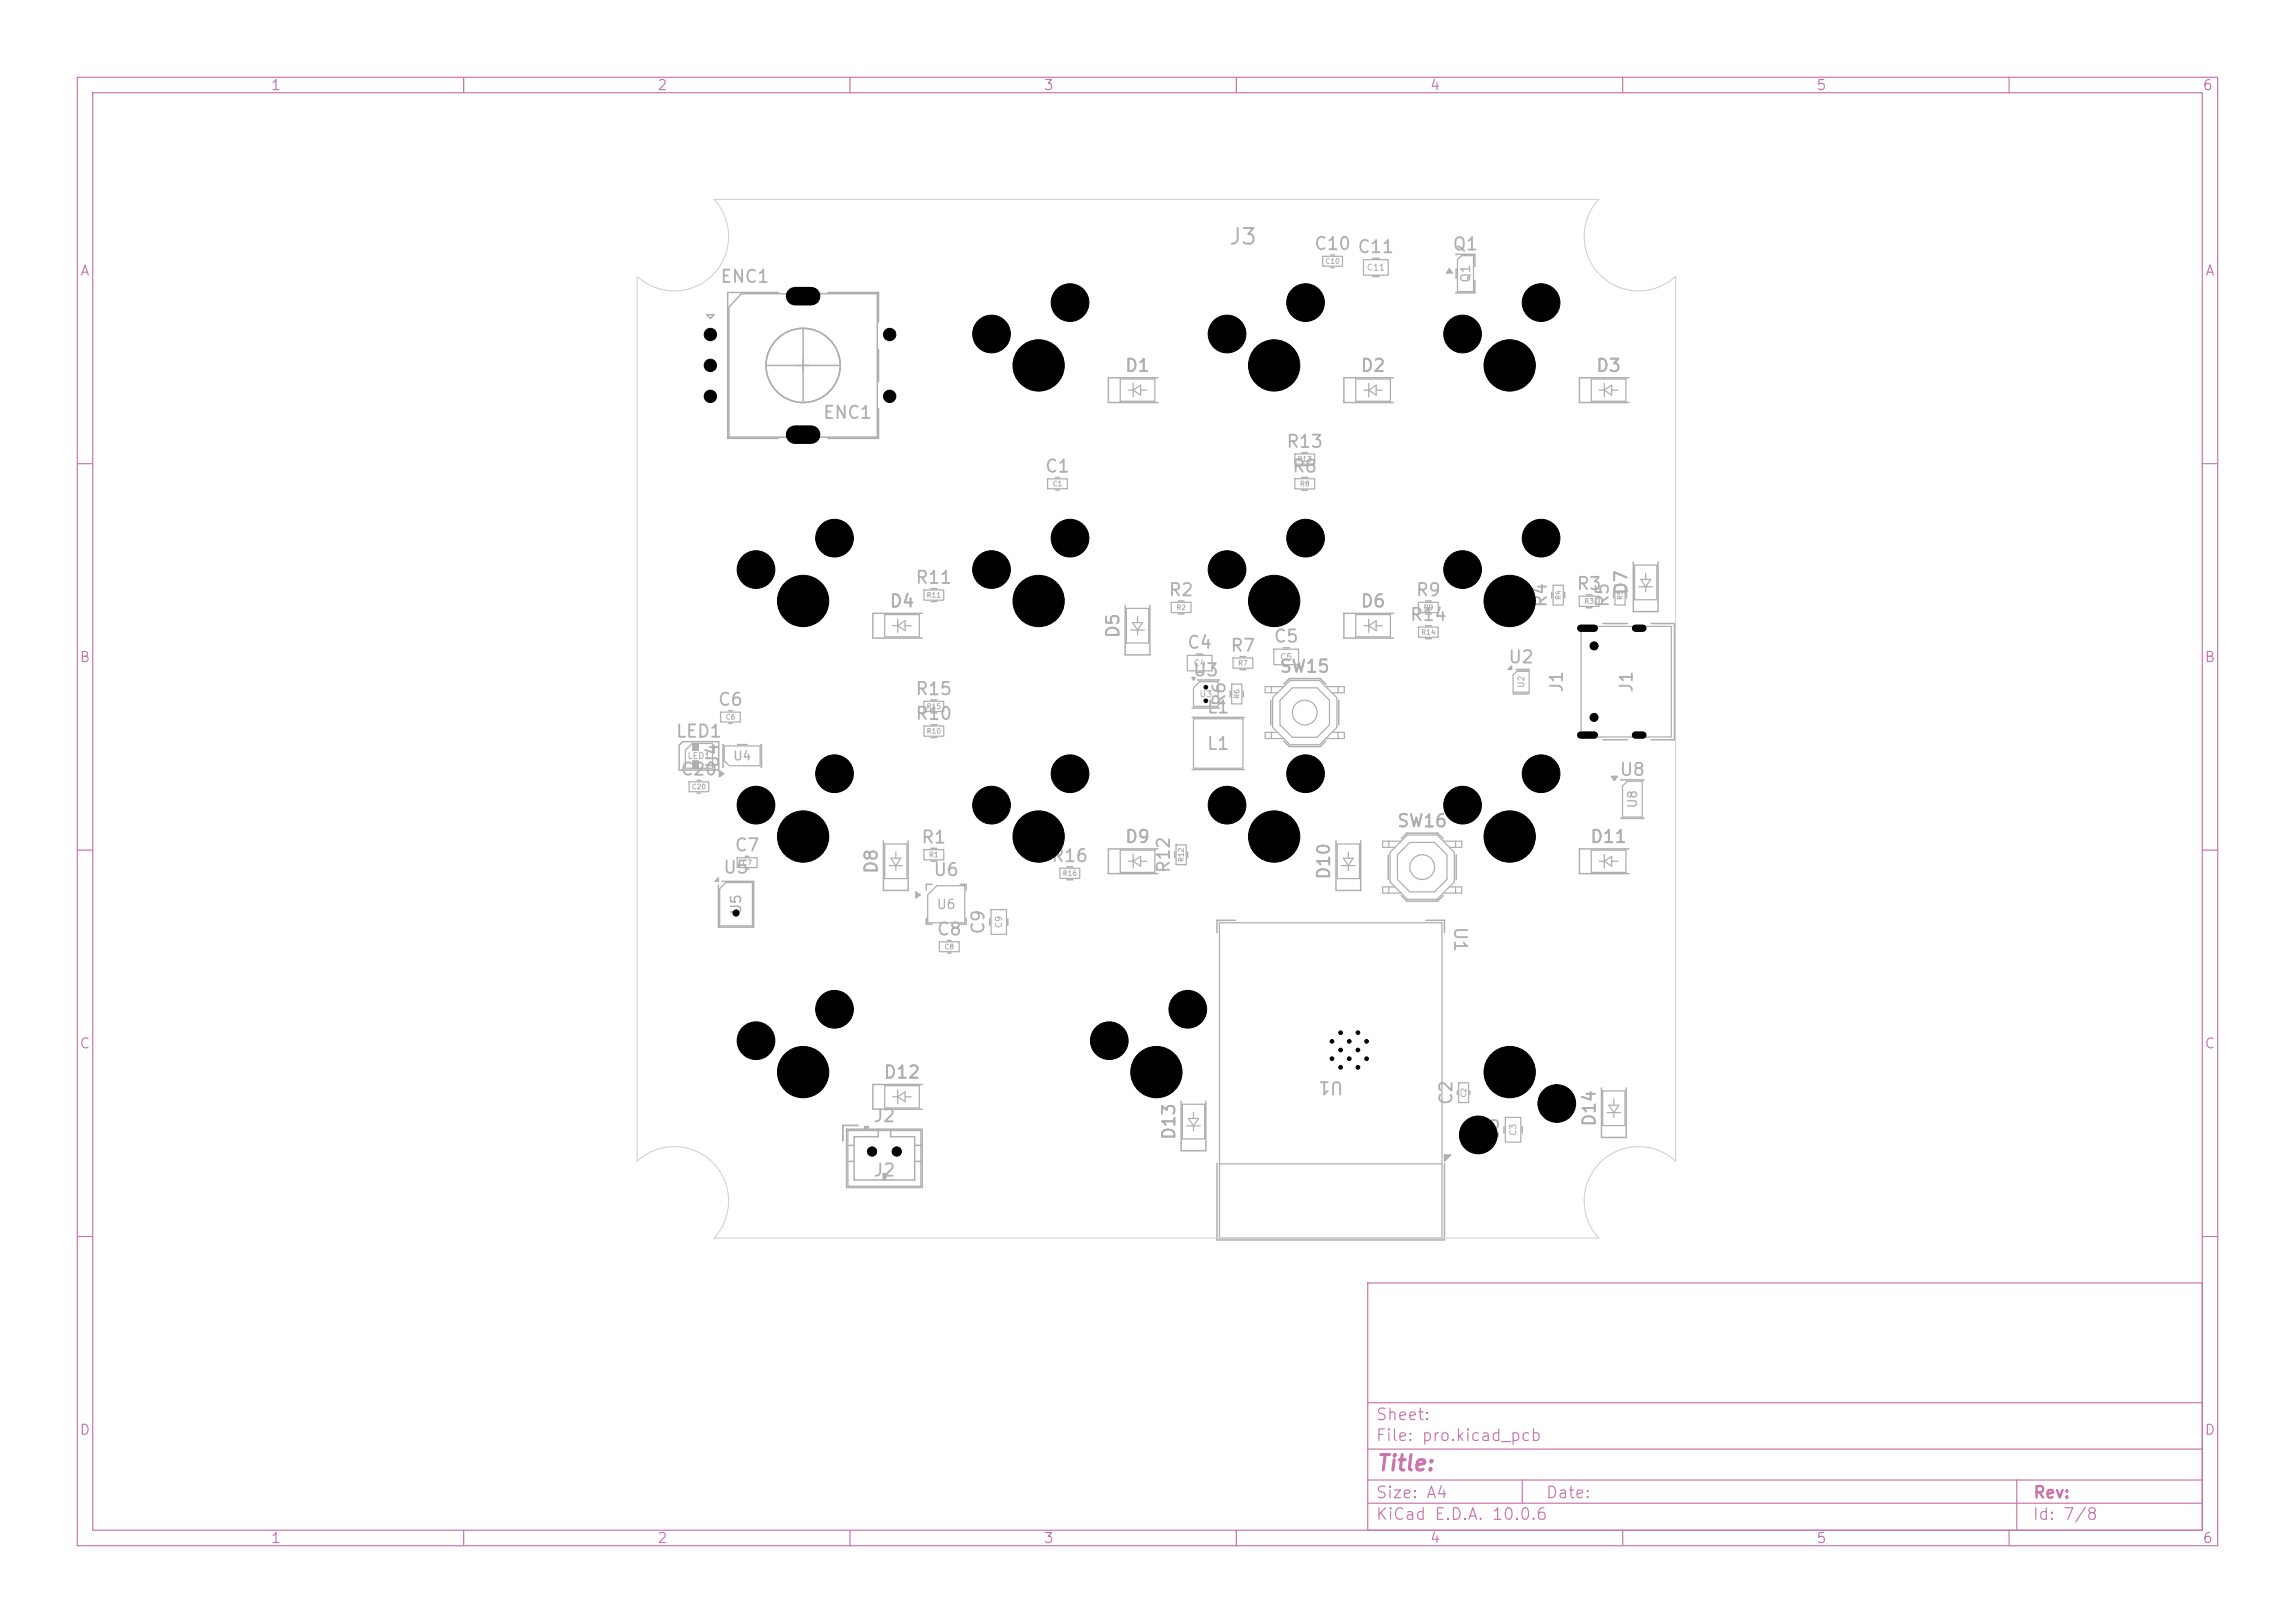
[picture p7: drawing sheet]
<svg xmlns="http://www.w3.org/2000/svg" width="297mm" height="210mm" viewBox="0 0 297 210" stroke-linecap="round" stroke-linejoin="round" font-family="sans-serif">
<defs><g id="words">
<text font-size="2" fill="#afafaf" x="158.9" y="32.1">J3</text>
<text font-size="2" fill="#c872ab" x="178" y="190.8">Title:</text>
<g font-size="1.6" fill="#afafaf">
<text x="170" y="32.7">C10 C11</text>
<text x="187.9" y="32.8">Q1</text>
<text x="93.1" y="37">ENC1</text>
<text x="145.5" y="48.5">D1</text>
<text x="176" y="48.5">D2</text>
<text x="206.5" y="48.5">D3</text>
<text x="106.4" y="54.6">ENC1</text>
<text x="166.4" y="58.3">R13</text>
<text x="135.1" y="61.5">C1</text>
<text x="167.1" y="61.5">R8</text>
<text x="118.4" y="75.9">R11</text>
<text x="151.1" y="77.5">R2</text>
<text x="183.1" y="77.5">R9</text>
<text x="203.9" y="76.7">R3</text>
<text x="211" y="77.1" transform="rotate(-90 211 77.1)">D7</text>
<text x="115" y="79">D4</text>
<text x="145.2" y="82.7" transform="rotate(-90 145.2 82.7)">D5</text>
<text x="164.7" y="83.5">C5</text>
<text x="176" y="79">D6</text>
<text x="182.4" y="80.7">R14</text>
<text x="200.6" y="78.7" transform="rotate(-90 200.6 78.7)">R4</text>
<text x="208.6" y="78.7" transform="rotate(-90 208.6 78.7)">R5</text>
<text x="153.5" y="84.3">C4</text>
<text x="154.3" y="87.9">U3</text>
<text x="159.1" y="84.7">R7</text>
<text x="165.5" y="87.4">SW15</text>
<text x="195.1" y="86.2">U2</text>
<text x="202.6" y="89.7" transform="rotate(-90 202.6 89.7)">J1</text>
<text x="211.7" y="89.7" transform="rotate(-90 211.7 89.7)">J1</text>
<text x="87.4" y="95.8">LED1</text>
<text x="92.8" y="91.7">C6</text>
<text x="118.4" y="90.3">R15</text>
<text x="118.4" y="93.5">R10</text>
<text x="156.1" y="92.7">L1</text>
<text x="159" y="91.5" transform="rotate(-90 159 91.5)">R6</text>
<text x="88" y="100.7">C20</text>
<text x="93.4" y="99.6" transform="rotate(-90 93.4 99.6)">U4</text>
<text x="156.1" y="97.4">L1</text>
<text x="209.5" y="100.8">U8</text>
<text x="180.7" y="107.4">SW16</text>
<text x="93.5" y="113.4">U5</text>
<text x="95" y="110.5">C7</text>
<text x="113.9" y="113.2" transform="rotate(-90 113.9 113.2)">D8</text>
<text x="119.1" y="109.5">R1</text>
<text x="120.7" y="113.7">U6</text>
<text x="136" y="111.9">R16</text>
<text x="145.5" y="109.5">D9</text>
<text x="151.8" y="113.1" transform="rotate(-90 151.8 113.1)">R12</text>
<text x="172.5" y="113.9" transform="rotate(-90 172.5 113.9)">D10</text>
<text x="205.7" y="109.5">D11</text>
<text x="187.8" y="119.8" transform="rotate(90 187.8 119.8)">U1</text>
<text x="121.1" y="121.4">C8</text>
<text x="127.8" y="121" transform="rotate(-90 127.8 121)">C9</text>
<text x="114.2" y="139.9">D12</text>
<text x="174" y="139.6" transform="rotate(-180 174 139.6)">U1</text>
<text x="188.3" y="143.1" transform="rotate(-90 188.3 143.1)">C2</text>
<text x="112.9" y="145.6">J2</text>
<text x="152.5" y="147.6" transform="rotate(-90 152.5 147.6)">D13</text>
<text x="194.3" y="147.9" transform="rotate(-90 194.3 147.9)">C3</text>
<text x="206.9" y="145.9" transform="rotate(-90 206.9 145.9)">D14</text>
<text x="112.9" y="152.6">J2</text>
</g>
<g font-size="1.5" fill="#c872ab">
<text x="178" y="184.1">Sheet:</text>
<text x="178" y="186.8">File: pro.kicad_pcb</text>
<text x="178" y="197">KiCad E.D.A. 10.0.6</text>
<text x="178" y="194.2">Size: A4</text>
<text x="200" y="194.2">Date:</text>
<text x="263" y="197">Id: 7/8</text>
<text x="263" y="194.2">Rev:</text>
</g>
<g font-size="1.3" fill="#c872ab">
<text x="35" y="12">1</text>
<text x="85" y="12">2</text>
<text x="135" y="12">3</text>
<text x="185" y="12">4</text>
<text x="235" y="12">5</text>
<text x="285" y="12">6</text>
<text x="10.3" y="36">A</text>
<text x="285.3" y="36">A</text>
<text x="10.2" y="86">B</text>
<text x="285.2" y="86">B</text>
<text x="10.2" y="136">C</text>
<text x="285.2" y="136">C</text>
<text x="10.2" y="186">D</text>
<text x="285.2" y="186">D</text>
<text x="35" y="200">1</text>
<text x="85" y="200">2</text>
<text x="135" y="200">3</text>
<text x="185" y="200">4</text>
<text x="235" y="200">5</text>
<text x="285" y="200">6</text>
</g>
<text font-size="1.3" fill="#afafaf" x="96.2" y="118.4" transform="rotate(-90 96.2 118.4)">U5</text>
<g font-size="1.2" fill="#afafaf">
<text x="190.5" y="36.7" transform="rotate(-90 190.5 36.7)">Q1</text>
<text x="94.8" y="98.7">U4</text>
<text x="212.1" y="104.7" transform="rotate(-90 212.1 104.7)">U8</text>
<text x="121.1" y="117.9">U6</text>
</g>
<g font-size=".8" fill="#afafaf">
<text x="176.8" y="35.2">C11</text>
<text x="154.4" y="86.4">C4</text>
<text x="165.6" y="85.6">C5</text>
<text x="197.5" y="89.1" transform="rotate(-90 197.5 89.1)">U2</text>
<text x="155.2" y="90.4">U3</text>
<text x="88.9" y="98.4">LED1</text>
<text x="129.9" y="120.2" transform="rotate(-90 129.9 120.2)">C9</text>
<text x="196.4" y="147" transform="rotate(-90 196.4 147)">C3</text>
</g>
<g font-size=".6" fill="#afafaf">
<text x="171.5" y="34.3">C10</text>
<text x="167.9" y="59.9">R13</text>
<text x="136.2" y="63.1">C1</text>
<text x="168.2" y="63.1">R8</text>
<text x="119.9" y="77.5">R11</text>
<text x="202.1" y="77.7" transform="rotate(-90 202.1 77.7)">R4</text>
<text x="210.1" y="77.7" transform="rotate(-90 210.1 77.7)">R5</text>
<text x="152.2" y="79.1">R2</text>
<text x="183.9" y="82.3">R14</text>
<text x="184.2" y="79.1">R9</text>
<text x="205" y="78.3">R3</text>
<text x="160.2" y="86.3">R7</text>
<text x="93.8" y="93.3">C6</text>
<text x="119.9" y="91.9">R15</text>
<text x="119.9" y="95.1">R10</text>
<text x="160.5" y="90.5" transform="rotate(-90 160.5 90.5)">R6</text>
<text x="89.5" y="102.3">C20</text>
<text x="96" y="112.1">C7</text>
<text x="120.2" y="111.1">R1</text>
<text x="137.5" y="113.5">R16</text>
<text x="153.3" y="111.6" transform="rotate(-90 153.3 111.6)">R12</text>
<text x="122.2" y="123">C8</text>
<text x="189.9" y="142.1" transform="rotate(-90 189.9 142.1)">C2</text>
</g>
</g></defs>
<g fill="none" stroke="#c872ab" stroke-width=".15">
<path d="M10 10h277v190h-277zM12 12h273v186h-273zM60 10v2M110 10v2M160 10v2M210 10v2M260 10v2M10 60h2M285 60h2M10 110h2M285 110h2M10 160h2"/>
<path d="M177 166h108v32h-108zM285 160h2M60 198v2M110 198v2M160 198v2M177 194.5h108M177 191.5h108M177 187.5h108M177 181.5h108M197 191.5v3M210 198v2M260 198v2"/>
<path d="M261 191.5v6.5"/>
</g>
<path d="M168.5 58.6h.7M145.6 78.3v6.4h3.2v-6.4M168.5 60.2h.7M184.5 81h.7M184.5 82.6h.7M93 113.6v.4h-.5zM93.5 114h4v6h-4.5v-5.5" fill="none" stroke="#afafaf" stroke-width=".19"/>
<path d="M167.6 58.7h2.5v1.4h-2.5zM145.8 78.7h2.9v4.5h-2.9zM147.2 79.8v.8M146.3 81.5h1.8M146.6 80.6h1.3l-.7 .9zM147.2 81.5v.7M183.6 81.1h2.5v1.4h-2.5zM93.9 114.2h3.5v5.6h-4.3v-4.8z" fill="none" stroke="#afafaf" stroke-width=".16"/>
<path d="M93 113.6v.4h-.5z" fill="#afafaf"/>
<path d="M208.5 100.5h.8l-.4 .5zM209.8 101v-.1h2.9v.1M209.8 105.8v.1h2.9v-.1" fill="none" stroke="#afafaf" stroke-width=".19"/>
<path d="M208.5 100.5h.8l-.4 .5z" fill="#afafaf"/>
<path d="M211.5 73.1h2.9v4.5h-2.9zM212.1 75.9h1.8M212.3 75h1.3l-.6 .9zM213 74.2v.8M213 75.9v.7M164.9 84h3.2v2h-3.2zM210.6 101.1h1.9v4.6h-2.5v-4z" fill="none" stroke="#afafaf" stroke-width=".16"/>
<path d="M211.4 72.7v6.4h3.2v-6.4M154.2 87.7h.5l-.2 .3zM154.3 91.6h3.5M154.9 88h2.9M166 83.8h.9M166 86.2h.9" fill="none" stroke="#afafaf" stroke-width=".19"/>
<path d="M154.2 87.7h.5l-.2 .3z" fill="#afafaf"/>
<g fill="none" stroke="#afafaf" stroke-width=".16">
<path d="M205.9 49h4.5v2.9h-4.5zM207 50.5h.6M207.6 49.6v1.8M207.6 50.5l1-.7v1.3zM208.6 50.5h.8M151.6 77.9h2.5v1.4h-2.5zM201 75.7h1.3v2.6h-1.3zM209 75.7h1.3v2.6h-1.3zM89.6 96.2h2.6v3.2h-3.5v-2.3zM155.3 88.2h2.4v3.2h-3.2v-2.4zM128.3 117.7h2v3.2h-2zM152.2 109.3h1.3v2.6h-1.3z"/>
<path d="M157.8 119.4h28.8v40.8h-28.8zM109.7 146.3h9.5v7.2h-9.5zM111.1 145.6h-2v2M157.8 150.6h28.8"/>
</g>
<g fill="none" stroke="#afafaf" stroke-width=".19">
<path d="M210.8 48.9h-6.4v3.2h6.4M152.5 77.8h.7M152.5 79.4h.7M200.8 76.6v.8M202.5 76.6v.8M208.8 76.6v.8M210.5 76.6v.8M88.4 96h4.6v3.6h-5.1v-3.2zM128.1 118.9v.8M130.4 118.9v.8M152 110.2v.8M153.7 110.2v.8"/>
<path d="M159.9 119.1h-2.4v1.6M184.5 119.1h2.4v1.6M109.6 148.2h.9M109.6 150.3h.9M109.6 146.1h9.7v7.6h-9.7zM111.1 145.6h-2v2M111.9 146.1v-.3h.5v.3M111.9 145.9h.5M113.7 146.1v1h-3.2v5.6h7.9v-5.6h-3.1v-1M114.3 152.7v-.8h.3v.8M114.5 151.9v.8M118.4 148.2h.9"/>
<path d="M118.4 150.3h.9M157.5 150.5v9.9h29.4v-9.9M186.9 149.4h.8l-.8 .8z"/>
</g>
<g fill="#afafaf" stroke="#afafaf" stroke-width=".16">
<path d="M89.7 96.2h.7v.9h-.7z"/>
<path d="M89.7 98.4h.7v1h-.7z"/>
</g>
<path d="M186.9 149.4h.8l-.8 .8z" fill="#afafaf"/>
<g fill="none" stroke="#afafaf" stroke-width=".19">
<path d="M180.3 48.9h-6.4v3.2h6.4M119.4 79.4h-6.4v3.2h6.4M120.5 76.2h.7M120.5 77.8h.7M136.6 61.8h.5M136.6 63.4h.5M168.5 61.8h.7M168.5 63.4h.7M184.5 77.8h.7M184.5 79.4h.7M205.3 77h.7M205.3 78.6h.7"/>
<path d="M93.1 99.7l.5 .4-.5 .4zM93.6 96.3v3M94.3 92h.5M94.3 93.6h.5M95.4 96.3h1.3M98.5 96.3v3M120.5 90.6h.7M120.5 92.2h.7M120.5 93.8h.7M120.5 95.4h.7M154.8 84.6h.9M154.8 87h.9"/>
<path d="M159.2 89.4v.8M160.9 89.4v.8M164.5 90.6v3.2M166.1 88.5l.8-.7h4l.7 .7M166.1 95.9l.8 .7h4l.7-.7M173.3 90.6v3.2M90.2 101h.5M90.2 102.6h.5M149.9 109.8h-6.5v3.2h6.5M172.9 108.8v6.4h3.2v-6.4M210.8 109.8h-6.4v3.2h6.4M122.6 121.7h.5"/>
<path d="M122.6 123.3h.5M188.6 141.2v.4M190.2 141.2v.4M194.6 145.8v.8M197 145.8v.8"/>
</g>
<g fill="none" stroke="#afafaf" stroke-width=".16">
<path d="M175.5 49h4.4v2.9h-4.4zM176.5 50.5h.6M177.1 49.6v1.8M177.1 50.5l1-.7v1.3zM178.1 50.5h.8M114.5 79.5h4.5v2.9h-4.5zM119.6 76.3h2.5v1.4h-2.5zM135.6 62h2.5v1.2h-2.5zM167.6 61.9h2.5v1.4h-2.5zM183.6 77.9h2.5v1.4h-2.5zM204.4 77.1h2.5v1.4h-2.5zM93.3 92.1h2.5v1.3h-2.5z"/>
<path d="M115.5 81h.7M116.2 80.1v1.7M116.2 81l.9-.7v1.3zM117.1 81h.8M119.6 90.7h2.5v1.4h-2.5zM119.6 93.9h2.5v1.4h-2.5zM153.7 84.8h3.2v2h-3.2zM159.4 88.5h1.3v2.6h-1.3zM164.5 88.8v.8M164.5 94.8v.8M165.3 94.8h-1.6v.8h2.4M165.7 90.6l1.6-1.6h3.2l1.6 1.6v3.2l-1.6 1.6h-3.2l-1.6-1.6z"/>
<path d="M166.1 88.8h-2.4v.8h1.6M166.9 88h3.9l2.2 2.3v3.8l-2.2 2.3h-3.9l-2.2-2.3v-3.8zM171.6 88.8h2.4v.8h-1.6M172.4 94.8h1.6v.8h-2.4M173.2 88.8v.8M173.2 94.8v.8M89.2 101.2h2.5v1.2h-2.5zM145 110h4.5v2.9h-4.5zM146 111.4h.7M146.7 110.6v1.7M146.7 111.4l.9-.6v1.3zM147.6 111.4h.8"/>
<path d="M173.1 109.2h2.8v4.5h-2.8zM173.6 112h1.8M173.9 111h1.2l-.6 1zM174.5 110.2v.8M174.5 112v.6M205.9 110h4.5v2.9h-4.5zM207 111.4h.6M207.6 110.6v1.7M207.6 111.4l1-.6v1.3zM208.6 111.4h.8M121.6 121.9h2.5v1.2h-2.5zM188.8 140.1h1.3v2.6h-1.3z"/>
<path d="M194.8 144.6h2v3.2h-2z"/>
<circle cx="168.9" cy="92.2" r="1.6"/>
</g>
<path d="M93.1 99.7l.5 .4-.5 .4z" fill="#afafaf"/>
<g fill="none" stroke="#afafaf" stroke-width=".16">
<path d="M93.7 96.5h4.7v2.6h-4l-.7-.7zM179.7 108.8v.8M179.7 114.8v.8M179.9 110.3l2.2-2.3h3.9l2.2 2.3v3.8l-2.2 2.3h-3.9l-2.2-2.3zM180.5 114.8h-1.6v.8h2.4M180.9 110.6l1.6-1.6h3.2l1.6 1.6v3.2l-1.6 1.6h-3.2l-1.6-1.6zM181.3 108.8h-2.4v.8h1.6M186.8 108.8h2.4v.8h-1.6M187.6 114.8h1.6v.8h-2.4M188.4 108.8v.8M188.4 114.8v.8"/>
<circle cx="184.1" cy="112.2" r="1.6"/>
</g>
<path d="M118.5 115.4l.6 .4-.6 .4zM119.9 118.8v.8h.7M120.6 114.4h-.7v.8M124.3 114.4h.7v.8M125 118.8v.8h-.7M179.7 110.6v3.2M181.3 108.5l.8-.7h4l.7 .7M181.3 115.9l.8 .7h4l.7-.7M188.5 110.6v3.2" fill="none" stroke="#afafaf" stroke-width=".19"/>
<path d="M118.5 115.4l.6 .4-.6 .4z" fill="#afafaf"/>
<g fill="none" stroke="#afafaf" stroke-width=".16">
<path d="M145 49h4.5v2.9h-4.5zM146 50.5h.7M146.7 49.6v1.8M146.7 50.5l.9-.7v1.3zM147.6 50.5h.8M175.5 79.5h4.4v2.9h-4.4zM176.5 81h.6M177.1 80.1v1.7M177.1 81l1-.7v1.3zM178.1 81h.8M196.3 86.8h1.6v2.8h-2.1v-2.2zM121.3 114.6h3.6v4.8h-4.8v-3.6z"/>
<path d="M153 142.9h2.9v4.5h-2.9zM153.6 145.7h1.7M153.8 144.7h1.3l-.6 1zM154.5 143.9v.8M154.5 145.7v.6M207.4 141.2h2.9v4.4h-2.9zM208 144h1.7M208.2 143h1.3l-.6 1zM208.9 142.2v.8M208.9 144v.6"/>
</g>
<path d="M149.9 48.9h-6.5v3.2h6.5M180.3 79.4h-6.4v3.2h6.4M195.2 86.6l.4-.4v.4zM195.8 89.8h2.1M196.2 86.6h1.7M152.9 142.5v6.4h3.2v-6.4M207.3 140.8v6.4h3.2v-6.4" fill="none" stroke="#afafaf" stroke-width=".19"/>
<path d="M195.2 86.6l.4-.4v.4z" fill="#afafaf"/>
<g fill="none" stroke="#afafaf" stroke-width=".19">
<path d="M95.9 38h17.6v18.6h-19.2v-16.8zM100.7 37.8h-6.5v18.9h6.5M107.1 37.8h6.6v3.9M172.2 33h.5M172.2 34.6h.5M177.6 33.4h.9M177.6 35.8h.9M187.6 34.8l.4 .5h-.8zM188.4 33v-.1h2.5v1.6M188.4 34.8v1.2M190.9 36.3v1.6h-2.5v-.1M91.5 40.7h.9l-.5 .5z"/>
<path d="M99.1 47.3h9.6M103.9 42.5v9.6M113.7 52.9v3.8h-6.6M113.7 45.2v4.2M154.3 92.8h6.7M154.3 99.6h6.7M160.5 85h.7M160.5 86.6h.7M207.4 80.7h3.2M207.4 95.7h3.2M213.7 80.7h3v15h-3M96.5 110.8h.4"/>
<path d="M96.5 112.4h.4M114.3 108.8v6.4h3.2v-6.4M120.5 109.8h.7M120.5 111.4h.7M138.1 112.2h.7M138.1 113.8h.7M119.4 140.3h-6.4v3.2h6.4"/>
<circle cx="103.9" cy="47.3" r="4.8"/>
</g>
<g fill="none" stroke="#afafaf" stroke-width=".16">
<path d="M171.2 33.2h2.5v1.2h-2.5zM176.5 33.6h3.2v2h-3.2zM154.5 93h6.4v6.4h-6.4zM159.6 85.1h2.5v1.4h-2.5zM204.6 81.1h11.7v14.3h-11.7zM95.4 111h2.6v1.3h-2.6zM114.5 109.2h2.9v4.5h-2.9zM115.1 112h1.7M115.3 111h1.3l-.7 1zM115.9 110.2v.8M115.9 112v.6M119.6 109.9h2.5v1.4h-2.5z"/>
<path d="M137.2 112.3h2.5v1.4h-2.5zM114.5 140.5h4.5v2.9h-4.5zM115.5 141.9h.7M116.2 141v1.8M116.2 141.9l.9-.6v1.3zM117.1 141.9h.8"/>
</g>
<path d="M187.6 34.8l.4 .5h-.8z" fill="#afafaf"/>
<path d="M189.1 33.1h1.6v4.6h-2.1v-4.1z" fill="none" stroke="#afafaf" stroke-width=".16"/>
<path d="M92.4 25.8h114.5a7 7 0 0 0 .2 9.8 7 7 0 0 0 9.8 .1v114.6a7 7 0 0 0-9.8 .1 7 7 0 0 0-.2 9.8h-114.5a7 7 0 0 0-.2-9.8 7 7 0 0 0-9.7-.1v-114.6a7 7 0 0 0 9.7-.1 7 7 0 0 0 .2-9.8z" fill="none" stroke="#d0d2cd" stroke-width=".13"/>
<g fill="#000" stroke="#000" stroke-width=".13">
<circle cx="138.5" cy="39.2" r="2.44"/>
<circle cx="169" cy="39.2" r="2.44"/>
<circle cx="199.4" cy="39.2" r="2.44"/>
<circle cx="91.9" cy="43.3" r=".8"/>
<circle cx="91.9" cy="47.3" r=".8"/>
<circle cx="91.9" cy="51.3" r=".8"/>
<circle cx="115.1" cy="43.3" r=".8"/>
<circle cx="115.1" cy="51.3" r=".8"/>
<circle cx="128.3" cy="43.2" r="2.44"/>
<circle cx="134.4" cy="47.3" r="3.3"/>
<circle cx="158.8" cy="43.2" r="2.44"/>
<circle cx="164.9" cy="47.3" r="3.3"/>
<circle cx="189.3" cy="43.2" r="2.44"/>
<circle cx="195.4" cy="47.3" r="3.3"/>
<circle cx="97.8" cy="73.7" r="2.44"/>
<circle cx="103.9" cy="77.8" r="3.3"/>
<circle cx="108" cy="69.6" r="2.44"/>
<circle cx="128.3" cy="73.7" r="2.44"/>
<circle cx="134.4" cy="77.8" r="3.3"/>
<circle cx="138.5" cy="69.6" r="2.44"/>
<circle cx="158.8" cy="73.7" r="2.44"/>
<circle cx="164.9" cy="77.8" r="3.3"/>
<circle cx="169" cy="69.6" r="2.44"/>
<circle cx="189.3" cy="73.7" r="2.44"/>
<circle cx="195.4" cy="77.8" r="3.3"/>
<circle cx="199.4" cy="69.6" r="2.44"/>
<circle cx="156.1" cy="88.9" r=".24"/>
<circle cx="156.1" cy="90.7" r=".24"/>
<circle cx="206.3" cy="92.8" r=".52"/>
<circle cx="206.3" cy="83.6" r=".52"/>
<circle cx="95.3" cy="118.1" r=".4"/>
<circle cx="97.8" cy="104.2" r="2.44"/>
<circle cx="103.9" cy="108.2" r="3.3"/>
<circle cx="108" cy="100.1" r="2.44"/>
<circle cx="128.3" cy="104.2" r="2.44"/>
<circle cx="134.4" cy="108.2" r="3.3"/>
<circle cx="138.5" cy="100.1" r="2.44"/>
<circle cx="158.8" cy="104.2" r="2.44"/>
<circle cx="164.9" cy="108.2" r="3.3"/>
<circle cx="169" cy="100.1" r="2.44"/>
<circle cx="189.3" cy="104.2" r="2.44"/>
<circle cx="195.4" cy="108.2" r="3.3"/>
<circle cx="199.4" cy="100.1" r="2.44"/>
<circle cx="97.8" cy="134.7" r="2.44"/>
<circle cx="103.9" cy="138.7" r="3.3"/>
<circle cx="108" cy="130.6" r="2.44"/>
<circle cx="143.6" cy="134.7" r="2.44"/>
<circle cx="149.7" cy="138.7" r="3.3"/>
<circle cx="153.7" cy="130.6" r="2.44"/>
<circle cx="172.4" cy="137" r=".24"/>
<circle cx="172.4" cy="134.7" r=".24"/>
<circle cx="173.5" cy="138.1" r=".24"/>
<circle cx="173.5" cy="133.6" r=".24"/>
<circle cx="173.5" cy="135.9" r=".24"/>
<circle cx="174.6" cy="137" r=".24"/>
<circle cx="174.6" cy="134.7" r=".24"/>
<circle cx="175.7" cy="138.1" r=".24"/>
<circle cx="175.7" cy="133.6" r=".24"/>
<circle cx="175.7" cy="135.9" r=".24"/>
<circle cx="176.9" cy="134.7" r=".24"/>
<circle cx="176.9" cy="137" r=".24"/>
<circle cx="195.4" cy="138.7" r="3.3"/>
<circle cx="112.9" cy="149" r=".6"/>
<circle cx="116.1" cy="149" r=".6"/>
<circle cx="191.3" cy="146.9" r="2.44"/>
<circle cx="201.5" cy="142.8" r="2.44"/>
</g>
<path d="M204.6 95.1h1.7M204.6 81.3h1.7M211.7 95.1h.9M211.7 81.3h.9" fill="none" stroke="#000" stroke-width=".96"/>
<path d="M102.9 38.3h2.1M102.9 56.2h2.1" fill="none" stroke="#000" stroke-width="2.4"/>
<use href="#words"/>
</svg>
